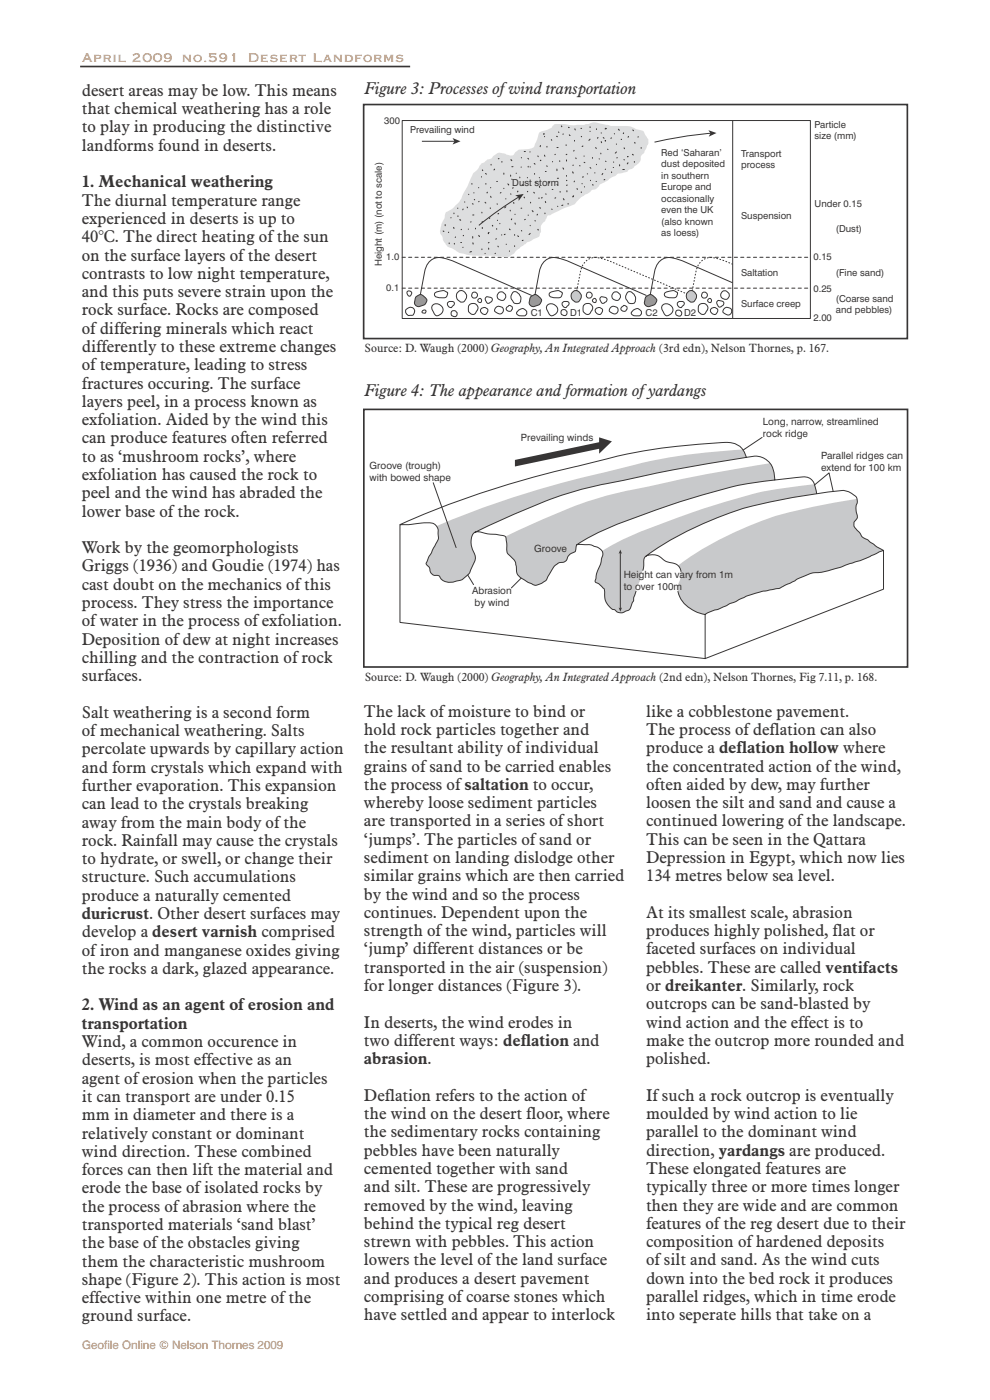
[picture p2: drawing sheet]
<svg xmlns="http://www.w3.org/2000/svg" width="210mm" height="297mm" viewBox="0 0 210 297" stroke-linecap="round" stroke-linejoin="round" font-family="sans-serif">
<defs><g id="words">
<text font-size="3.5" fill="#e88533" x="17.4" y="13">April 2009 no.591 Desert Landforms</text>
<g font-size="3.5" fill="#373535">
<text x="17.4" y="20.3">desert areas may be low. This means</text>
<text x="77.4" y="20">Figure 3: Processes of wind transportation</text>
<text x="17.4" y="24.2">that chemical weathering has a role</text>
<text x="17.4" y="28.1">to play in producing the distinctive</text>
<text x="17.4" y="32">landforms found in deserts.</text>
<text x="17.4" y="39.7">1. Mechanical weathering</text>
<text x="17.4" y="43.6">The diurnal temperature range</text>
<text x="17.4" y="47.5">experienced in deserts is up to</text>
<text x="17.4" y="51.4">40°C. The direct heating of the sun</text>
<text x="17.4" y="55.3">on the surface layers of the desert</text>
<text x="17.4" y="59.1">contrasts to low night temperature,</text>
<text x="17.4" y="63">and this puts severe strain upon the</text>
<text x="17.4" y="66.9">rock surface. Rocks are composed</text>
<text x="17.4" y="70.8">of differing minerals which react</text>
<text x="17.4" y="74.7">differently to these extreme changes</text>
<text x="17.4" y="78.6">of temperature, leading to stress</text>
<text x="17.4" y="82.4">fractures occuring. The surface</text>
<text x="17.4" y="86.3">layers peel, in a process known as</text>
<text x="77.4" y="84">Figure 4: The appearance and formation of yardangs</text>
<text x="17.4" y="90.2">exfoliation. Aided by the wind this</text>
<text x="17.4" y="94.1">can produce features often referred</text>
<text x="17.4" y="98">to as ‘mushroom rocks’, where</text>
<text x="17.4" y="101.8">exfoliation has caused the rock to</text>
<text x="17.4" y="105.7">peel and the wind has abraded the</text>
<text x="17.4" y="109.6">lower base of the rock.</text>
<text x="17.4" y="117.4">Work by the geomorphologists</text>
<text x="17.4" y="121.2">Griggs (1936) and Goudie (1974) has</text>
<text x="17.4" y="125.1">cast doubt on the mechanics of this</text>
<text x="17.4" y="129">process. They stress the importance</text>
<text x="17.4" y="132.9">of water in the process of exfoliation.</text>
<text x="17.4" y="136.8">Deposition of dew at night increases</text>
<text x="17.4" y="140.6">chilling and the contraction of rock</text>
<text x="17.4" y="144.5">surfaces.</text>
<text x="17.4" y="152.3">Salt weathering is a second form</text>
<text x="77.2" y="152">The lack of moisture to bind or</text>
<text x="77.2" y="155.9">hold rock particles together and</text>
<text x="137" y="152">like a cobblestone pavement.</text>
<text x="137" y="155.9">The process of deflation can also</text>
<text x="17.4" y="156.2">of mechanical weathering. Salts</text>
<text x="17.4" y="160">percolate upwards by capillary action</text>
<text x="77.2" y="159.8">the resultant ability of individual</text>
<text x="137" y="159.8">produce a deflation hollow where</text>
<text x="17.4" y="163.9">and form crystals which expand with</text>
<text x="17.4" y="167.8">further evaporation. This expansion</text>
<text x="77.2" y="163.7">grains of sand to be carried enables</text>
<text x="77.2" y="167.6">the process ofsaltation to occur,</text>
<text x="137" y="163.7">the concentrated action of the wind,</text>
<text x="137" y="167.6">often aided by dew, may further</text>
<text x="17.4" y="171.7">can lead to the crystals breaking</text>
<text x="77.2" y="171.4">whereby loose sediment particles</text>
<text x="137" y="171.4">loosen the silt and sand and cause a</text>
<text x="17.4" y="175.6">away from the main body of the</text>
<text x="17.4" y="179.4">rock. Rainfall may cause the crystals</text>
<text x="77.2" y="175.3">are transported in a series of short</text>
<text x="77.2" y="179.2">‘jumps’. The particles of sand or</text>
<text x="137" y="175.3">continued lowering of the landscape.</text>
<text x="137" y="179.2">This can be seen in the Qattara</text>
<text x="17.4" y="183.3">to hydrate, or swell, or change their</text>
<text x="77.2" y="183.1">sediment on landing dislodge other</text>
<text x="137" y="183.1">Depression in Egypt, which now lies</text>
<text x="17.4" y="187.2">structure. Such accumulations</text>
<text x="17.4" y="191.1">produce a naturally cemented</text>
<text x="77.2" y="187">similar grains which are then carried</text>
<text x="77.2" y="190.8">by the wind and so the process</text>
<text x="137" y="187">134 metres below sea level.</text>
<text x="17.4" y="195">duricrust. Other desert surfaces may</text>
<text x="77.2" y="194.7">continues. Dependent upon the</text>
<text x="137" y="194.7">At its smallest scale, abrasion</text>
<text x="17.4" y="198.8">develop a desert varnish comprised</text>
<text x="17.4" y="202.7">of iron and manganese oxides giving</text>
<text x="77.2" y="198.6">strength of the wind, particles will</text>
<text x="77.2" y="202.5">‘jump’ different distances or be</text>
<text x="137" y="198.6">produces highly polished, flat or</text>
<text x="137" y="202.5">faceted surfaces on individual</text>
<text x="17.4" y="206.6">the rocks a dark, glazed appearance.</text>
<text x="77.2" y="206.4">transported in the air (suspension)</text>
<text x="137" y="206.4">pebbles. These are called ventifacts</text>
<text x="17.4" y="214.4">2. Wind as an agent oferosion and</text>
<text x="77.2" y="210.2">for longer distances (Figure 3).</text>
<text x="137" y="210.2">or dreikanter. Similarly, rock</text>
<text x="137" y="214.1">outcrops can be sand-blasted by</text>
<text x="17.4" y="218.3">transportation</text>
<text x="77.2" y="218">In deserts, the wind erodes in</text>
<text x="77.2" y="221.9">two different ways: deflation and</text>
<text x="137" y="218">wind action and the effect is to</text>
<text x="137" y="221.9">make the outcrop more rounded and</text>
<text x="17.4" y="222.1">Wind, a common occurence in</text>
<text x="17.4" y="226">deserts, is most effective as an</text>
<text x="77.2" y="225.8">abrasion.</text>
<text x="137" y="225.8">polished.</text>
<text x="17.4" y="229.9">agent of erosion when the particles</text>
<text x="17.4" y="233.8">it can transport are under 0.15</text>
<text x="77.2" y="233.5">Deflation refers to the action of</text>
<text x="137" y="233.5">If such a rock outcrop is eventually</text>
<text x="17.4" y="237.7">mm in diameter and there is a</text>
<text x="77.2" y="237.4">the wind on the desert floor, where</text>
<text x="137" y="237.4">moulded by wind action to lie</text>
<text x="17.4" y="241.5">relatively constant or dominant</text>
<text x="17.4" y="245.4">wind direction. These combined</text>
<text x="77.2" y="241.3">the sedimentary rocks containing</text>
<text x="77.2" y="245.2">pebbles have been naturally</text>
<text x="137" y="241.3">parallel to the dominant wind</text>
<text x="137" y="245.2">direction, yardangs are produced.</text>
<text x="17.4" y="249.3">forces can then lift the material and</text>
<text x="77.2" y="249">cemented together with sand</text>
<text x="137" y="249">These elongated features are</text>
<text x="17.4" y="253.2">erode the base of isolated rocks by</text>
<text x="17.4" y="257.1">the process of abrasion where the</text>
<text x="77.2" y="252.9">and silt. These are progressively</text>
<text x="77.2" y="256.8">removed by the wind, leaving</text>
<text x="137" y="252.9">typically three or more times longer</text>
<text x="137" y="256.8">then they are wide and are common</text>
<text x="17.4" y="260.9">transported materials ‘sand blast’</text>
<text x="77.2" y="260.7">behind the typical reg desert</text>
<text x="137" y="260.7">features of the reg desert due to their</text>
<text x="17.4" y="264.8">the base of the obstacles giving</text>
<text x="17.4" y="268.7">them the characteristic mushroom</text>
<text x="77.2" y="264.6">strewn with pebbles. This action</text>
<text x="77.2" y="268.4">lowers the level of the land surface</text>
<text x="137" y="264.6">composition of hardened deposits</text>
<text x="137" y="268.4">of silt and sand. As the wind cuts</text>
<text x="17.4" y="272.6">shape (Figure 2). This action is most</text>
<text x="77.2" y="272.3">and produces a desert pavement</text>
<text x="137" y="272.3">down into the bed rock it produces</text>
<text x="17.4" y="276.5">effective within one metre of the</text>
<text x="17.4" y="280.3">ground surface.</text>
<text x="77.2" y="276.2">comprising of coarse stones which</text>
<text x="77.2" y="280.1">have settled and appear to interlock</text>
<text x="137" y="276.2">parallel ridges, which in time erode</text>
<text x="137" y="280.1">into seperate hills that take on a</text>
</g>
<g font-size="2.8" fill="#373535">
<text x="110.2" y="153.8">Fig 591_04 Mac/eps/illustrator 11 s/s</text>
<text x="117.6" y="150.4">GeoFile Series 27 Issue 3</text>
<text x="112.1" y="157.2">NELSON THORNES PUBLISHING</text>
<text x="114.3" y="160.6">Artist: David Russell Illustration</text>
</g>
<g font-size="2.7" fill="#373535">
<text x="120" y="82.9">GeoFile Series 27 Issue 3</text>
<text x="112.9" y="86.2">Fig 591_03 Mac/eps/illustrator 11 s/s</text>
<text x="116.8" y="92.7">Artist: David Russell Illustration</text>
</g>
<g font-size="2.5" fill="#373535">
<text x="77.4" y="74.7">Source: D. Waugh (2000) Geography, An Integrated Approach (3rd edn), Nelson Thornes, p. 167.</text>
<text x="77.4" y="144.6">Source: D. Waugh (2000) Geography, An Integrated Approach (2nd edn), Nelson Thornes, Fig 7.11, p. 168.</text>
</g>
<text font-size="2.5" fill="#e88533" x="17.4" y="286.2">Geofile Online © Nelson Thornes 2009</text>
<g font-size="2.1" fill="#373535">
<text x="110.5" y="93.5">Prevailing winds</text>
<text x="161.8" y="90.3">Long, narrow, streamlined</text>
<text x="161.8" y="92.8">rock ridge</text>
<text x="78.4" y="99.5">Groove (trough)</text>
<text x="174.2" y="97.4">Parallel ridges can</text>
<text x="174.2" y="100">extend for 100 km</text>
<text x="78.4" y="102.1">with bowed shape</text>
<text x="113.3" y="117.2">Groove</text>
<text x="132.3" y="122.5">Height can vary from 1m</text>
<text x="132.3" y="125.1">to over 100m</text>
<text x="100.1" y="126.1">Abrasion</text>
<text x="100.6" y="128.6">by wind</text>
</g>
<g font-size="2" fill="#373535">
<text x="81.5" y="26.2">300</text>
<text x="87" y="28.3">Prevailing wind</text>
<text x="172.8" y="27.1">Particle</text>
<text x="172.8" y="29.6">size (mm)</text>
<text x="140.3" y="33">Red ‘Saharan’</text>
<text x="140.3" y="35.5">dust deposited</text>
<text x="157.2" y="33.2">Transport</text>
<text x="157.2" y="35.7">process</text>
<text x="108.7" y="39.4">Dust storm</text>
<text x="140.3" y="37.9">in southern</text>
<text x="140.3" y="40.3">Europe and</text>
<text x="140.3" y="42.8">occasionally</text>
<text x="140.3" y="45.2">even the UK</text>
<text x="140.3" y="47.6">(also known</text>
<text x="157.2" y="46.4">Suspension</text>
<text x="172.8" y="43.8">Under 0.15</text>
<text x="140.3" y="50.1">as loess)</text>
<text x="177.3" y="49.3">(Dust)</text>
<text x="81" y="56.5" transform="rotate(-90 81 56.5)">Height (m) (not to scale)</text>
<text x="81.9" y="55.3">1.0</text>
<text x="157.2" y="58.6">Saltation</text>
<text x="172.6" y="55.3">0.15</text>
<text x="177.3" y="58.5">(Fine sand)</text>
<text x="81.9" y="61.8">0.1</text>
<text x="157.2" y="65.2">Surface creep</text>
<text x="172.6" y="61.9">0.25</text>
<text x="177.3" y="64.1">(Coarse sand</text>
<text x="112.6" y="67">C1</text>
<text x="120.9" y="67">D1</text>
<text x="137" y="67">C2</text>
<text x="145.1" y="67">D2</text>
<text x="172.6" y="68.1">2.00</text>
<text x="177.3" y="66.5">and pebbles)</text>
</g>
</g></defs>
<path d="M17 14.1h70" fill="none" stroke="#373535" stroke-width=".35"/>
<path d="M17.1 284h175.9v6h-175.9z" fill-rule="evenodd" fill="#fff"/>
<path d="M77.1 22.2h115.4v49.6h-115.4z" fill="#fff"/>
<path d="M85.3 25.6h86.6v42h-86.6z" fill="none" stroke="#373535" stroke-width=".21"/>
<path d="M85.3 54.6h86.6M85.3 61.1h86.6" fill="none" stroke="#373535" stroke-width=".21" stroke-dasharray=".7 .7"/>
<path d="M88.2 63a1.11 1.11 0 0 1 1.9 .1 .98 .98 0 0 1 .4 1 .98 .98 0 0 1-.9 .7l-.3 .1a.94 .94 0 0 1-1.1-.1 .94 .94 0 0 1-.2-1.2z" fill="#96989b"/>
<g fill="none" stroke="#373535" stroke-width=".21">
<path d="M86.1 65.7a.96 .96 0 0 1 1.1-.5 .96 .96 0 0 1 .7 .9 .95 .95 0 0 1-1.1 .8 .95 .95 0 0 1-.8-1.1zM88.2 63a1.11 1.11 0 0 1 1.9 .1 .98 .98 0 0 1 .4 1 .98 .98 0 0 1-.9 .7l-.3 .1a.94 .94 0 0 1-1.1-.1 .94 .94 0 0 1-.2-1.2zM89.2 62.4l.9-4.6a3.2 3.2 0 0 1 4.4-2.9l1.6 .5 16.6 7.3M91.9 64.7a1.29 1.29 0 0 1 2 .6 1.29 1.29 0 0 1-1.4 1.7l-.6-.9a1.09 1.09 0 0 1 0-1.4zM92.3 62.1a2.08 2.08 0 0 1 2.6-.1 .91 .91 0 0 1-.3 1 .91 .91 0 0 1-1 .2 1.61 1.61 0 0 1-1.4-.5v-.4zM95 64.2a1 1 0 0 1 1.4 .1l-.2 .5a.64 .64 0 0 1-1.1 .2l-.2-.4zM97.1 62a1.13 1.13 0 0 1 1.4-.1 1.13 1.13 0 0 1 .4 1.3 .94 .94 0 0 1-1.3 .8l-.1-.1a1.22 1.22 0 0 1-.4-1.9zM99.6 64.6a1.07 1.07 0 0 1 1.6 .1 1.07 1.07 0 0 1-.2 1.6 .87 .87 0 0 1-1.1 .3 .87 .87 0 0 1-.5-.9v-.6zM101.5 63.4a.38 .38 0 0 1 .5 0 .38 .38 0 0 1 .2 .4l-.2 .4h-.3l-.4-.4zM102 65.6a.8 .8 0 0 1 1.4-.1 .8 .8 0 0 1-.6 1.2 .9 .9 0 0 1-.8-1.1zM103.1 63a1.17 1.17 0 0 1 1.3 .6v.1a.75 .75 0 0 1-.8 .6 .75 .75 0 0 1-.7-.8zM105.2 65.3a.87 .87 0 0 1 1.3-.1 .87 .87 0 0 1-.2 1.4h-.4a1.24 1.24 0 0 1-1-.9z"/>
<path d="M105.9 62a.94 .94 0 0 1 1.3 .5 .94 .94 0 0 1-.6 1.2 .95 .95 0 0 1-1.1-.5 .95 .95 0 0 1 .4-1.2zM107.5 65.2l.1-.1a.58 .58 0 0 1 .9-.1 .58 .58 0 0 1 0 .9 .61 .61 0 0 1-.8 .1 .61 .61 0 0 1-.2-.8zM108.7 62.1a1 1 0 0 1 1.6 .6l.2 .6a.97 .97 0 0 1-.8 1.2 .97 .97 0 0 1-1.1-.9 1.18 1.18 0 0 1 .1-1.5zM110 65.8a.91 .91 0 0 1 1.4-.2 .91 .91 0 0 1 0 1.3l-.1 .1a1.8 1.8 0 0 1-1.7-.4v-.4z"/>
<circle cx="86.8" cy="62.3" r=".54"/>
<circle cx="89.9" cy="66.1" r=".42"/>
<circle cx="96.3" cy="66.5" r=".64"/>
<circle cx="100.7" cy="62.6" r=".61"/>
</g>
<path d="M112.5 63a1.11 1.11 0 0 1 2 .1 .98 .98 0 0 1 .3 1 .98 .98 0 0 1-.8 .7l-.3 .1a.94 .94 0 0 1-1.2-.1 .94 .94 0 0 1-.1-1.2z" fill="#96989b"/>
<g fill="none" stroke="#373535" stroke-width=".21">
<path d="M112.5 63a1.11 1.11 0 0 1 2 .1 .98 .98 0 0 1 .3 1 .98 .98 0 0 1-.8 .7l-.3 .1a.94 .94 0 0 1-1.2-.1 .94 .94 0 0 1-.1-1.2zM113.5 62.4l.9-4.6a3.2 3.2 0 0 1 4.4-2.9l1.6 .5 16.7 7.3M116.2 64.7a1.29 1.29 0 0 1 2 .6 1.29 1.29 0 0 1-1.4 1.7l-.6-.9a1.09 1.09 0 0 1 0-1.4zM116.7 62.1a2.08 2.08 0 0 1 2.5-.1 .91 .91 0 0 1-.3 1 .91 .91 0 0 1-1 .2 1.61 1.61 0 0 1-1.4-.5v-.4zM119.3 64.2a1 1 0 0 1 1.4 .1l-.1 .5a.64 .64 0 0 1-1.1 .2l-.3-.4zM123.9 64.6a1.07 1.07 0 0 1 1.6 .1 1.07 1.07 0 0 1-.2 1.6 .87 .87 0 0 1-1.1 .3 .87 .87 0 0 1-.5-.9v-.6zM125.8 63.4a.38 .38 0 0 1 .5 0 .38 .38 0 0 1 .2 .4l-.2 .4h-.3l-.3-.4zM126.3 65.6a.8 .8 0 0 1 1.4-.1 .8 .8 0 0 1-.6 1.2 .9 .9 0 0 1-.8-1.1zM127.5 63a1.17 1.17 0 0 1 1.3 .6l-.1 .1a.75 .75 0 0 1-.8 .6 .75 .75 0 0 1-.6-.8zM129.5 65.3a.87 .87 0 0 1 1.4-.1 .87 .87 0 0 1-.3 1.4h-.4a1.24 1.24 0 0 1-1-.9zM130.2 62a.94 .94 0 0 1 1.3 .5 .94 .94 0 0 1-.5 1.2 .95 .95 0 0 1-1.1-.5 .95 .95 0 0 1 .3-1.2zM131.8 65.2l.2-.1a.58 .58 0 0 1 .8-.1 .58 .58 0 0 1 0 .9 .61 .61 0 0 1-.8 .1 .61 .61 0 0 1-.2-.8z"/>
<path d="M133.1 62.1a1 1 0 0 1 1.5 .6l.2 .6a.97 .97 0 0 1-.7 1.2 .97 .97 0 0 1-1.2-.9 1.18 1.18 0 0 1 .2-1.5zM134.4 65.8a.91 .91 0 0 1 1.3-.2 .91 .91 0 0 1 0 1.3l-.1 .1a1.8 1.8 0 0 1-1.7-.4v-.4z"/>
<circle cx="119.6" cy="66.3" r=".64"/>
<circle cx="125" cy="62.6" r=".61"/>
</g>
<path d="M122.2 62.4l.9-4.6a3.3 3.3 0 0 1 4.6-2.9l1.6 .5 17.1 7.3M146.7 62.4l.9-4.6a3.3 3.3 0 0 1 4.6-2.9l3.2 1.2" fill="none" stroke="#373535" stroke-width=".21" stroke-dasharray=".3 .3" stroke-linecap="butt"/>
<path d="M136.9 63a1.11 1.11 0 0 1 2 .1 .98 .98 0 0 1 .3 1 .98 .98 0 0 1-.8 .7l-.3 .1a.94 .94 0 0 1-1.2-.1 .94 .94 0 0 1-.1-1.2z" fill="#96989b"/>
<g fill="none" stroke="#373535" stroke-width=".21">
<path d="M155.3 60l-10.4-4.6a5.5 5.5 0 0 0-4.3-.5 3.6 3.6 0 0 0-1.8 2.9l-.9 4.6M136.9 63a1.11 1.11 0 0 1 2 .1 .98 .98 0 0 1 .3 1 .98 .98 0 0 1-.8 .7l-.3 .1a.94 .94 0 0 1-1.2-.1 .94 .94 0 0 1-.1-1.2zM140.6 64.7a1.29 1.29 0 0 1 2.1 .6 1.29 1.29 0 0 1-1.4 1.7l-.6-.9a1.09 1.09 0 0 1-.1-1.4zM141.1 62.1a2.08 2.08 0 0 1 2.5-.1 .91 .91 0 0 1-.2 1 .91 .91 0 0 1-1.1 .2 1.61 1.61 0 0 1-1.3-.5l-.1-.4zM143.7 64.2a1 1 0 0 1 1.4 .1l-.1 .5a.64 .64 0 0 1-1.1 .2l-.2-.4zM148.4 64.6a1.07 1.07 0 0 1 1.5 .1 1.07 1.07 0 0 1-.2 1.6 .87 .87 0 0 1-1 .3 .87 .87 0 0 1-.6-.9v-.6zM150.3 63.4a.38 .38 0 0 1 .4 0 .38 .38 0 0 1 .2 .4l-.2 .4h-.2l-.4-.4zM150.8 65.6a.8 .8 0 0 1 1.3-.1 .8 .8 0 0 1-.5 1.2 .9 .9 0 0 1-.8-1.1zM152.3 63.8a1.17 1.17 0 0 1 1.3 .5l-.1 .2a.75 .75 0 0 1-.8 .6 .75 .75 0 0 1-.7-.8zM153.3 61.8a.94 .94 0 0 1 1.3 .4 .94 .94 0 0 1-.6 1.3 .95 .95 0 0 1-1-.5 .95 .95 0 0 1 .3-1.2zM153.6 65.5a.87 .87 0 0 1 1.4-.1 .87 .87 0 0 1-.3 1.4h-.3a1.24 1.24 0 0 1-1-.9z"/>
<circle cx="143.9" cy="66.4" r=".64"/>
<circle cx="149.5" cy="62.6" r=".61"/>
</g>
<path d="M102 34.7l.8-.3 .7-.6a1.57 1.57 0 0 0 1.3-.8 2.01 2.01 0 0 1 2.5-.2 1.68 1.68 0 0 0 1.7-.1l.4-.5a1.49 1.49 0 0 1 1.6-.5l1.5-.2 .7-.3 .9-2a1.33 1.33 0 0 1 1.5-1.5l1.2-.5 .4-.5a2.5 2.5 0 0 1 2.1-.4h.6a13.6 13.6 0 0 0 4.2 0l.9-.1a3 3 0 0 1 2.7 .1l2 .4 3.8 .1 1.7 .7a1.58 1.58 0 0 1 1.8 1.3 1.9 1.9 0 0 1 .2 2.4l-.7 1.4a1.22 1.22 0 0 0-.6 1.3l-.4 .7-1.4 1.2a1.27 1.27 0 0 0-1.1 .6l-1.5 .4a1.16 1.16 0 0 0-1.1 .6l-.8 .3-1.1 .8a2.82 2.82 0 0 0-1.7 1.2 1.61 1.61 0 0 1-1.3 .6l-.9 .8a5.5 5.5 0 0 0-2.7 2.2l-2.4 .9-2.7 1.4a.76 .76 0 0 0-.9 .8l-.5 .7a1.66 1.66 0 0 0-.6 2l-.3 .5a1.52 1.52 0 0 1-1.4 1.2l-1.3 .6-2.3 1.8a3.2 3.2 0 0 1-3.7 1.2l-1.5-.2h-2a10.7 10.7 0 0 1-5.4-.9l-.8-.5a3.4 3.4 0 0 1-2.3-2.7 2.13 2.13 0 0 1-.2-2.4l.7-1.8a1.06 1.06 0 0 1 .9-1.2l.8-.4 .5-.6a6.9 6.9 0 0 0 2.1-3.2l1.7-3.6a5 5 0 0 0 1.7-2.2z" fill="#dddedf"/>
<g fill="none" stroke="#373535" stroke-width=".21">
<path d="M89.5 30h7M100.1 38.9v.2M101.5 39.8v.1M102.1 37.5v.1M102.3 36l.1 .2M103 36.8l.2 .2M103.1 38.9v.2M104.1 39.8v.1M104.2 34.9v.1M104.9 35.9l-.1 .1M105.4 38.5h.1M105.7 33.7h.2"/>
<path d="M106.4 34.3h.1M106.9 36.7v.3M106.9 39.9v.1M107.7 39l.2 .3M108.3 37.1v.3M108.4 33.8l.2 .3M108.6 38l.1 .1M108.6 35.4h.2M108.8 39.8l-.1 .1M109.5 36.7v.1M110.3 37.6v.1M110.5 35.4h.1"/>
<path d="M110.6 33.4v.1M110.8 39.2l.1 .1M111.2 32.1h.2M111.9 37.6v.1M112 33.6l.1 .2M112 35.3v.1M112.4 32.2h.1M112.5 35.4h.1M113.3 34.7l.2 .2M113.4 36.8v.2M113.7 38.7v.1M114.1 33.1l.1 .1"/>
<path d="M114.4 39.5l.1 .3M114.4 37.6v.1M114.7 30.9l-.1 .2M114.8 34l-.1 .1M115.4 28.4l-.1 .1M115.5 32.9l.1 .3M115.5 28.9v.1M115.7 36.4h.2M115.9 35.2l.2 .1M116 31v.2M116.6 38.8h-.2M117 29.6v.2"/>
<path d="M117.2 34.3h.1M117.8 32.7l-.1 .1M118.1 28.9l.1 .1M118.1 39.2l.2 .1M118.1 35.9v.3M118.1 31.3h.3M118.2 37.8h.3M118.5 28l.1 .1M118.7 34.1v.2M119.1 26.7l.1 .2M119.4 35.6l.2 .3M119.5 28.4l-.1 .1"/>
<path d="M120.1 30.7v.2M120.2 38.2l.1 .1M120.2 33.9v.3M120.2 37.2v.2M120.3 32.7l-.2 .1M120.3 39.3h-.1M120.6 27l.2 .1M120.8 28.6l.1 .2M121.4 36.5l.2 .2M121.6 35l-.1 .1M121.8 31.9l-.1 .2M121.9 38.4l-.1 .2"/>
<path d="M121.9 29.8v.1M121.9 27.3l.1 .3M122.1 33.5l.1 .2M123 35.1v.1M123.2 27.2h.2M123.3 28.9l.1 .1M123.5 38.9v.1M123.6 31h-.1M123.7 37.5l-.1 .1M123.9 34.4l.2 .1M123.9 33.1v.1M124 39.6v.1"/>
<path d="M124.6 36.9h.1M125.2 29.5l-.3 .3M125.2 35.5l.1 .2M125.2 26.9v.2M125.2 27.8v.1M125.2 38.2v.1M125.7 39.2l.1 .1M125.7 33.4v.2M126.2 36.6v.1M126.4 31.3l.1 .2M126.4 38.5h.1M126.5 27.3v.2"/>
<path d="M126.5 34.9h.1M126.9 29.2l-.1 .2M127.1 33.7v.1M127.5 32.5v.2M127.5 30l.1 .3M127.5 28.2v.1M127.9 36.8l-.2 .3M128 29.2l.1 .2M128.3 38.1l-.2 .1M128.5 29.9h-.1M128.5 34.2l.1 .1M128.5 35.9l-.1 .1"/>
<path d="M128.6 27.3h-.2v.1M128.9 31.6l.1 .1M129.7 29.3l-.1 .1M129.7 36.5v.1M130.1 35.5h.1M130.2 34.3v.1M130.3 28.3v.1M130.8 32.2l-.3 .3M130.8 30.5v.1M130.9 33.4l-.1 .1M131.2 27.4l.1 .3M131.4 34.9v.3"/>
<path d="M131.8 29.5l.1 .1M132.1 36h.3M132.3 28.2l-.1 .1M132.4 31.4v.2M132.4 33.8v.1M133.2 34.5l-.2 .3M133.2 33.2h.1M133.3 28.9l-.1 .2M134.1 32.7l.2 .2M134.2 27.6l.2 .1M134.6 34.3v.1M134.6 30.2l.1 .2"/>
<path d="M135.4 29l-.1 .1M136 31.3v.2M155.4 25.6v42M94 49l.2 .1M94.4 47.6v.3M95.2 49.2l-.1 .1M95.3 51.5v.2M95.6 46.2h.1M96.2 48.2l.1 .3M96.3 45.2v.2M96.4 51.6v.2M96.6 50.3h-.1"/>
<path d="M97.1 44.2h.1M97.1 45.8v.1M97.6 46.5l.1 .2M97.7 51.5h.2M97.9 48.7h-.1M98.2 52.5h.1M98.2 44.3v.2M98.3 49.9l-.1 .1M98.6 42.8v.1M99.1 43.9l.1 .2M99.3 48.6v.1M99.4 41.2v.1"/>
<path d="M99.9 47l-.1 .1M100 53.4l-.3 .1M100.2 43.2l.2 .1M100.3 51.5l.1 .3M100.3 50.2v.3M100.3 45.6h.2M100.5 40.9v.1M100.6 42.3l.1 .1M100.9 48.4v.2M101.5 49.9l.2 .3M101.6 42.7l-.1 .1M102.2 45v.2"/>
<path d="M102.2 52.8v.2M102.3 48.2v.3M102.4 47l-.2 .1M102.9 42.9l.2 .2M102.9 53.7v.1M103.4 40.8l-.1 .2M103.6 49.4v.2M103.7 52.6v.3M103.7 49.3v.1M103.7 51.5h-.1M103.9 46.2l-.1 .2M104 44.1v.2"/>
<path d="M104.1 41.6l.1 .3M104.4 47.8l.1 .2M105.1 53.7l-.1 .1M105.3 50.6l-.1 .2M105.4 48.5v.2M105.4 43.2l.1 .1M105.5 46.7v.1M105.6 52.2l.1 .2M105.8 45.3l-.2 .1M106 47.4v.1M106.3 40.9l-.2 .1M106.4 49.8h.1"/>
<path d="M107.1 49.7l-.1 .1M107.3 43.8l-.3 .3M107.3 42.1v.1M107.4 51.8v.1M108.1 48.6l.1 .1M108.1 53.2v.1M108.2 44.6v.2M108.3 41.1l.1 .1M108.6 46.5l-.1 .1M108.9 43l.1 .2M109.2 49.8v.1M109.2 52.1v.2"/>
<path d="M109.2 47.3l.1 .3M109.2 45.4v.1M109.8 40.5v.2M109.8 50l.2 .2M110.5 44.2h.2M110.6 48.9l.1 .1M110.9 50.9l-.1 .1M111.2 41.8l.1 .2M111.4 46.5l-.1 .1M112 40.6l-.1 .1M112 45.6v.1M112.5 49.5l-.3 .3"/>
<path d="M112.5 47.8v.1M112.5 42.9v.2M112.9 44.7l.2 .2M113.2 40.8l.2 .2M113.5 46.8l.1 .1M114 45.4l-.1 .2M114.1 48.7l.1 .1M114.3 42v.1M114.5 44l.2 .2M115 41.9l-.1 .2M115.6 45.2v.2M115.7 42.7l.1 .3"/>
<path d="M115.8 41.1l.1 .1M117 44.3l.1 .1M117.1 40.2h.2M117.9 42l-.2 .1M118.3 43.7v.1M118.8 40.6v.2M119.4 43.5l-.2 .1M119.5 42.1l.2 .3M120.3 40.4v.3M120.5 43.2v.1M121.5 41.6v.2M121.7 41.5l-.1 .1"/>
<path d="M122.4 40l.1 .2M123.3 40.7v.2"/>
</g>
<path d="M96 29.3l1.7 .7-1.7 .7 .4-.7z" fill="#373535"/>
<path d="M150.8 28.3l-1 .1a84.6 84.6 0 0 0-11 1.8" fill="none" stroke="#373535" stroke-width=".21"/>
<path d="M150.3 27.6l1.7 .6-1.7 .8 .4-.7z" fill="#373535"/>
<path d="M110.1 41.8l-4.3 2.8-4.2 3.2" fill="none" stroke="#373535" stroke-width=".21"/>
<path d="M109.3 41.4l1.8-.3-1.1 1.5v-.8z" fill="#373535"/>
<path d="M121.4 62a1.13 1.13 0 0 1 1.4-.1 1.13 1.13 0 0 1 .5 1.3 .94 .94 0 0 1-1.4 .8l-.1-.1a1.22 1.22 0 0 1-.4-1.9z" fill="#c8c9cb"/>
<path d="M121.4 62a1.13 1.13 0 0 1 1.4-.1 1.13 1.13 0 0 1 .5 1.3 .94 .94 0 0 1-1.4 .8l-.1-.1a1.22 1.22 0 0 1-.4-1.9z" fill="none" stroke="#373535" stroke-width=".21"/>
<path d="M145.9 62a1.13 1.13 0 0 1 1.3-.1 1.13 1.13 0 0 1 .5 1.3 .94 .94 0 0 1-1.3 .8l-.1-.1a1.22 1.22 0 0 1-.4-1.9z" fill="#c8c9cb"/>
<path d="M145.9 62a1.13 1.13 0 0 1 1.3-.1 1.13 1.13 0 0 1 .5 1.3 .94 .94 0 0 1-1.3 .8l-.1-.1a1.22 1.22 0 0 1-.4-1.9z" fill="none" stroke="#373535" stroke-width=".21"/>
<path d="M77.1 22.2h115.4v49.6h-115.4z" fill="none" stroke="#373535" stroke-width=".35"/>
<path d="M77.2 86.9h115.3v54.6h-115.3z" fill="#fff"/>
<g fill="#c8c9cb">
<path d="M107.2 113.9a114.8 114.8 0 0 1 24.7-9.6l4.9-.9a326.9 326.9 0 0 1 26.6-5.1 6.3 6.3 0 0 1 .9 3.5 77.3 77.3 0 0 0-17.7 3.9l-4.6 1.5a126.1 126.1 0 0 0-17.2 6.9l-2.4 1.5-.2 .5a1.04 1.04 0 0 1-1 1.3 2.06 2.06 0 0 0-1 1.4l-.5 .4a3.3 3.3 0 0 0-3 2.4l-.2 .2a2.99 2.99 0 0 1-1.4 1.8 2 2 0 0 1-2.6 .1l-2-1a2.31 2.31 0 0 1-1-2.6v-.1a3 3 0 0 0-1.6-2.4 3.1 3.1 0 0 1-.4-2.3z"/>
<path d="M127.7 116.9a82.9 82.9 0 0 1 16.7-7.3 145.1 145.1 0 0 1 19-5.6l9.4-1.3 .4 2a112.3 112.3 0 0 0-17.6 3.9 65.2 65.2 0 0 0-18.9 9.7l-.1 .2a15.1 15.1 0 0 1-1.5 6l-.2 .9-.5 1.4v.6l-.4 .9a1.61 1.61 0 0 1-1.5 1.5 1.82 1.82 0 0 1-2.3-.5 3.4 3.4 0 0 1-1.9-3.7 2.05 2.05 0 0 0-1-1.5l-.8-.5a.5 .5 0 0 1-.1-.8l.2-1.3a9.5 9.5 0 0 0 1.2-4.4z"/>
<path d="M143.8 120a72.4 72.4 0 0 1 31.7-13.1l6.3-1.1 .1 .8a4 4 0 0 0 0 3.1l-.1 .3a1.58 1.58 0 0 0 .2 2.7l.2 .2a2.56 2.56 0 0 0 1.9 1.7l1.8 1.4 1.5 .8-2.6 1.1a20.5 20.5 0 0 1-4.9 1.8l-1.5 .6a23 23 0 0 1-6.2 1.3l-2.9 1.1-1.9 1.1a9.7 9.7 0 0 1-3.9 1.3l-.9 .3a20.3 20.3 0 0 0-7 2.4l-3.1 1.4-2.4 .8a1.08 1.08 0 0 1-1.4 .2 6.6 6.6 0 0 1-4.9-4.9v-1.1a4.4 4.4 0 0 0 .3-3.9z"/>
<path d="M92.6 111.6a229.8 229.8 0 0 1 39.3-12.3 118.9 118.9 0 0 1 25.7-3.9l.7 1.6-2.9 .5a494.8 494.8 0 0 0-32.3 6.4 129.8 129.8 0 0 0-22.7 9.3 4.3 4.3 0 0 0 .3 4.4 2.6 2.6 0 0 1-.5 2.5 4.7 4.7 0 0 1-4.2 3.4 2.56 2.56 0 0 1-2.9-1.4h-.1a1.43 1.43 0 0 1-1.9-1.5l-.1-.3a.83 .83 0 0 1-.4-1.2l.4-1.1 1.2-2.2a4.1 4.1 0 0 0 .4-4.2z"/>
</g>
<path d="M158.3 97a3.9 3.9 0 0 0-4.6-3.1 129.4 129.4 0 0 0-31.3 5 202.8 202.8 0 0 0-37.5 12.4M164.3 101.8a4.8 4.8 0 0 0-2.5-4.7 6.8 6.8 0 0 0-4.2 0 492.3 492.3 0 0 0-34.5 6.8 132.6 132.6 0 0 0-22.4 9.1M173.2 104.6v-.1a4.2 4.2 0 0 0-1.4-3 5.3 5.3 0 0 0-3.2-.2l-1.2 .2a87.1 87.1 0 0 0-22.4 4.7l-3 1a126.1 126.1 0 0 0-17.2 6.9l-2.4 1.5M187.4 116.8l-1.5-.8-1.8-1.5a2.73 2.73 0 0 1-1.9-1.6 2.63 2.63 0 0 1-1.1-1.6v-.4l.3-.5a1.38 1.38 0 0 0 .2-1.8 4 4 0 0 1 .3-2.3 2.21 2.21 0 0 0-1.6-1.8 7 7 0 0 0-4.1-.2 121.8 121.8 0 0 0-20.6 4.3 73.9 73.9 0 0 0-18.5 9.4M187.4 116.8l-2.6 1.1a20.5 20.5 0 0 1-4.9 1.8l-1.5 .6a23 23 0 0 1-6.2 1.3l-2.9 1.1-1.9 1.1a9.8 9.8 0 0 1-3.9 1.3l-.9 .2a20.3 20.3 0 0 0-7 2.5l-6 2.5M187.4 116.8v8.2l-37.8 14.7M134.9 125.4l-.5 1.4v.6l-.4 .9a1.61 1.61 0 0 1-1.5 1.5 1.82 1.82 0 0 1-2.3-.5 3.4 3.4 0 0 1-1.9-3.7 2.05 2.05 0 0 0-1-1.5l-.8-.5a.5 .5 0 0 1-.1-.8l.2-1.3a9.5 9.5 0 0 0 1.2-4.4l-.1-.2a5.9 5.9 0 0 0-4.5-1.4l-.8 .1-.2 .5a1.04 1.04 0 0 1-1 1.3 2.06 2.06 0 0 0-1 1.4l-.5 .4a3.3 3.3 0 0 0-3 2.4l-.2 .2a2.99 2.99 0 0 1-1.4 1.8 2 2 0 0 1-2.6 .1l-2-1.1a2.31 2.31 0 0 1-1-2.5v-.1a3 3 0 0 0-1.6-2.4 3.1 3.1 0 0 1-.4-2.3l-.1-.7a.95 .95 0 0 0-1.3-1.1l-2.7-.2-1-.3a1.65 1.65 0 0 0-1.8 0 1.65 1.65 0 0 0-.7 1.8l.1 1 .3 .9a2.69 2.69 0 0 1-.1 3.4 4.7 4.7 0 0 1-4.2 3.4 2.56 2.56 0 0 1-2.9-1.4h-.1a1.43 1.43 0 0 1-1.9-1.5l-.1-.3a.83 .83 0 0 1-.4-1.2l.4-1.1 1.2-2.2a4 4 0 0 0 .4-4.2 3.4 3.4 0 0 0-3.2-.6l-2.6 .3h-2v20.7l64.8 7.7v-9.3M136.4 121l.2-1.2a1.56 1.56 0 0 1 .2-1.6 1.56 1.56 0 0 1 1.6-.5 3.5 3.5 0 0 1 2.7 1.3l.8 .3a2.39 2.39 0 0 1 2.6 1.9M143.8 125.5a6.9 6.9 0 0 0 5.8 4.9" fill="none" stroke="#373535" stroke-width=".21"/>
<path d="M109.2 97.6l17.9-3.8v-1l2.7 .8-2.7 2.6v-1l-17.9 3.8z" fill="#373535"/>
<path d="M131.6 117.2v11.9" fill="none" stroke="#373535" stroke-width=".21"/>
<g fill="#373535">
<path d="M131.6 116.6l.3 .9-.3-.2-.4 .2z"/>
<path d="M131.2 128.9l.4 .2 .3-.2-.3 .9z"/>
</g>
<path d="M161.7 92.8l-4 2.6M91.9 102.4l4.8 13.8M172.7 102.9l3.2-2.6 .8 4M99.2 122l1.3 2M110.5 122.6l-2 2.1" fill="none" stroke="#373535" stroke-width=".21"/>
<path d="M77.2 86.9h115.3v54.6h-115.3z" fill="none" stroke="#373535" stroke-width=".35"/>
<use href="#words"/>
</svg>
